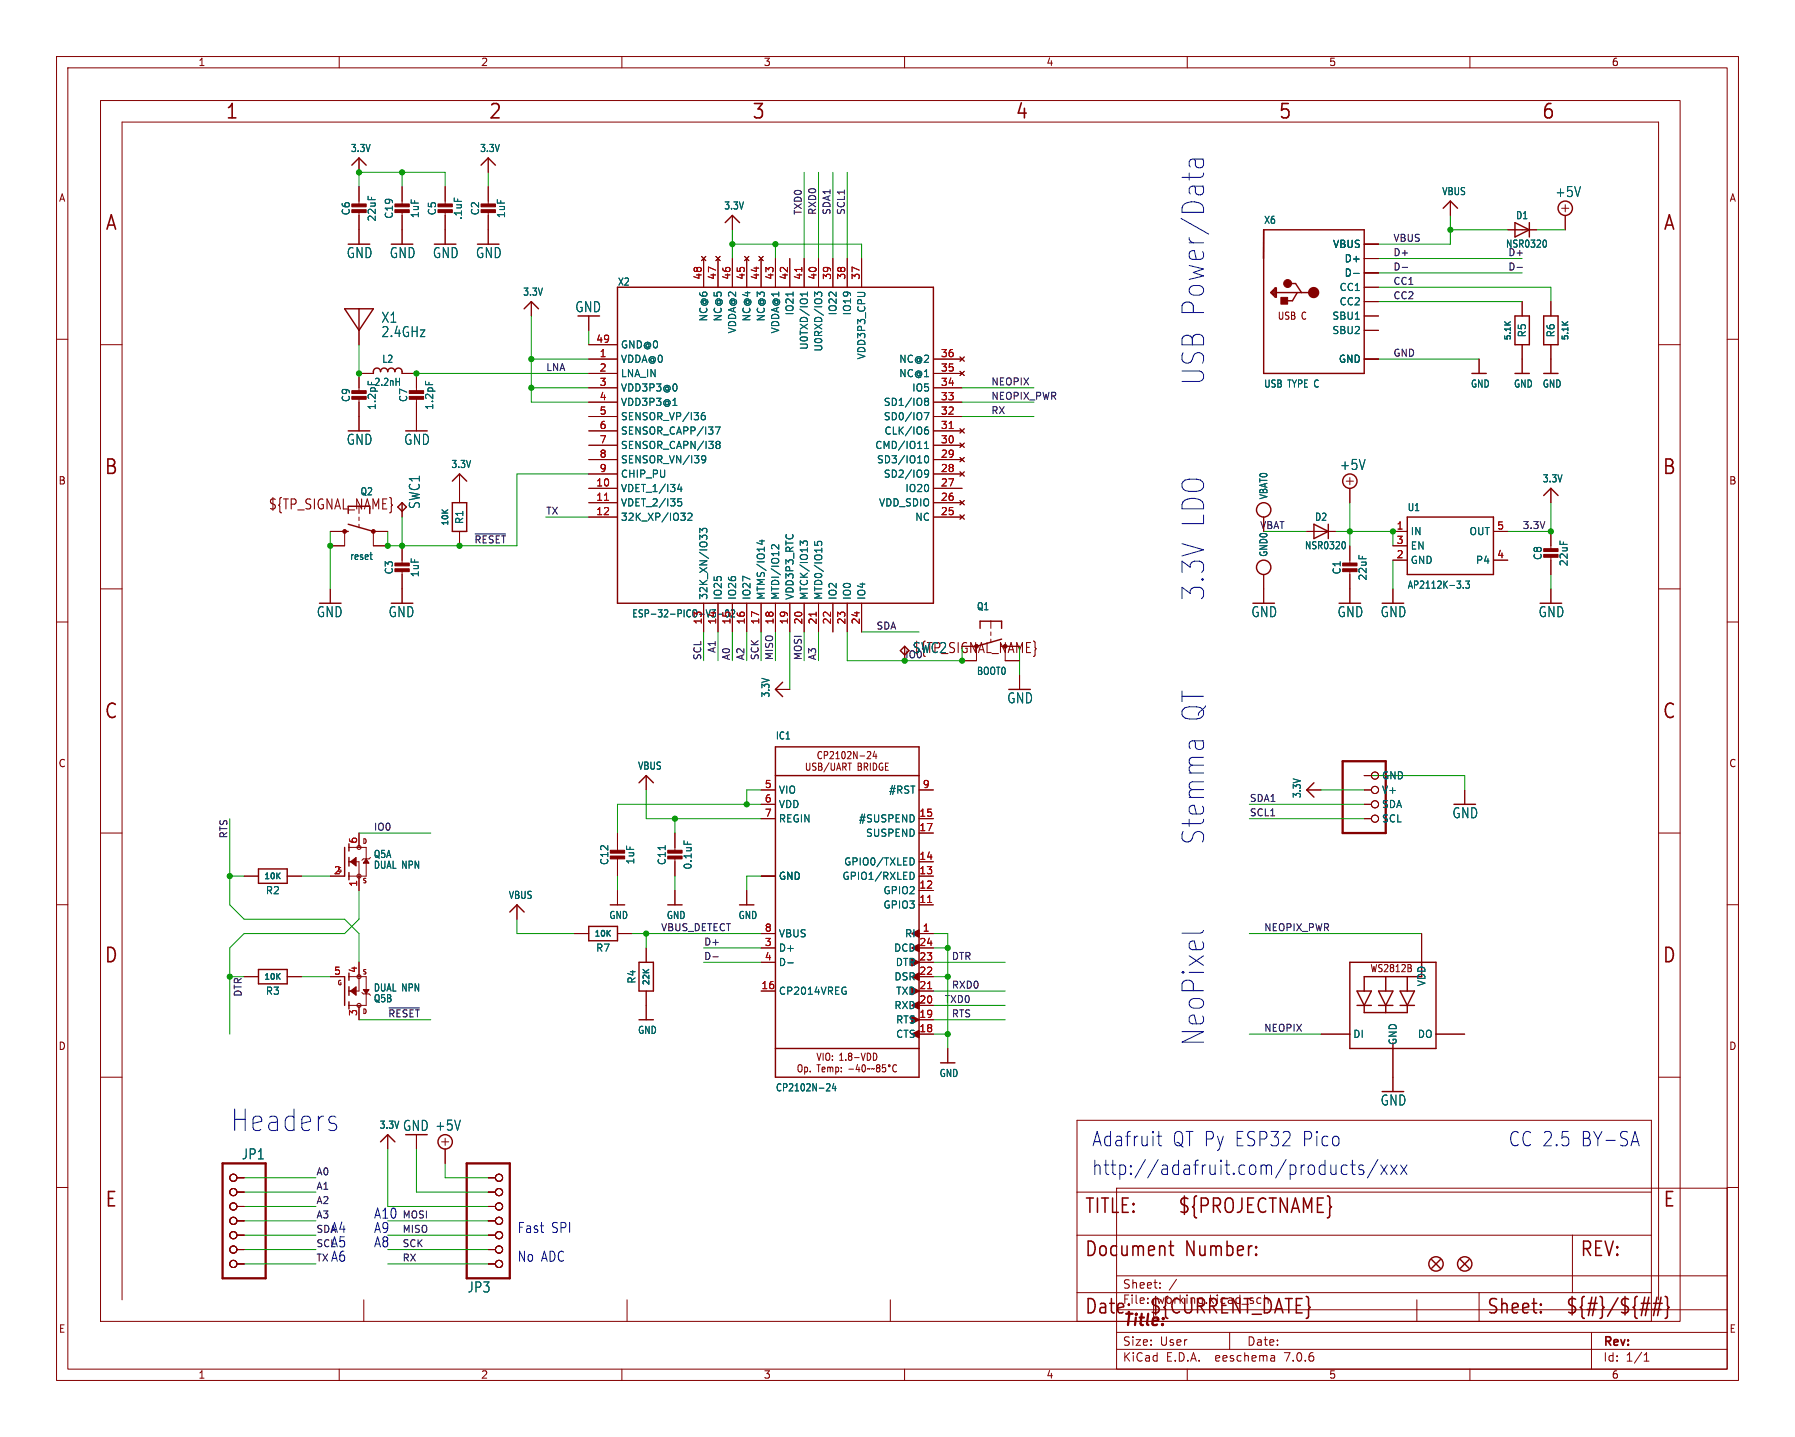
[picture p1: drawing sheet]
<svg xmlns="http://www.w3.org/2000/svg" width="317mm" height="254mm" viewBox="0 0 317 254" stroke-linecap="round" stroke-linejoin="round" font-family="sans-serif">
<defs><g id="words">
<g font-size="5.3" fill="#0000c2">
<text x="213.4" y="68.3" transform="rotate(-90 213.4 68.3)">USB Power/Data</text>
<text x="213.4" y="106.4" transform="rotate(-90 213.4 106.4)">3.3V LDO</text>
<text x="213.4" y="128.1" transform="rotate(-90 213.4 128.1)">QT</text>
<text x="213.4" y="149.6" transform="rotate(-90 213.4 149.6)">Stemma</text>
<text x="213.4" y="185.2" transform="rotate(-90 213.4 185.2)">NeoPixel</text>
<text x="40.6" y="200.4">Headers</text>
</g>
<g font-size="3.5" fill="#840000">
<text x="39.8" y="21.4">1</text>
<text x="86.3" y="21.4">2</text>
<text x="132.9" y="21.4">3</text>
<text x="179.5" y="21.4">4</text>
<text x="226" y="21.4">5</text>
<text x="272.6" y="21.4">6</text>
<text x="18.5" y="41.1">A</text>
<text x="294.1" y="41.1">A</text>
<text x="18.3" y="84.2">B</text>
<text x="293.9" y="84.2">B</text>
<text x="18.3" y="127.4">C</text>
<text x="293.9" y="127.4">C</text>
<text x="18.3" y="170.6">D</text>
<text x="293.9" y="170.6">D</text>
<text x="18.5" y="213.8">E</text>
<text x="191.8" y="214.9">TITLE:</text>
<text x="208.3" y="214.9">${PROJECTNAME}</text>
<text x="294" y="213.8">E</text>
<text x="191.8" y="222.5">Document</text>
<text x="209.6" y="222.5">Number:</text>
<text x="279.4" y="222.5">REV:</text>
<text x="191.8" y="232.7">Date:</text>
<text x="203.2" y="232.7">${CURRENT_DATE}</text>
<text x="262.9" y="232.7">Sheet:</text>
<text x="276.9" y="232.7">${#}/${##}</text>
</g>
<g font-size="3.5" fill="#0000c2">
<text x="193" y="203">Adafruit</text>
<text x="207.3" y="203">QT Py ESP32</text>
<text x="230.3" y="203">Pico</text>
<text x="266.7" y="203">CC 2.5</text>
<text x="279.5" y="203">BY-SA</text>
<text x="193" y="208">http://adafruit.com/products/xxx</text>
</g>
<text font-size="2.8" fill="#840000" x="198.5" y="235">Title:</text>
<g font-size="2.5" fill="#006464">
<text x="275" y="35.1">+5V</text>
<text x="61.2" y="45.9">GND</text>
<text x="68.8" y="45.9">GND</text>
<text x="76.5" y="45.9">GND</text>
<text x="84.1" y="45.9">GND</text>
<text x="67.4" y="57.3">X1</text>
<text x="67.4" y="59.8">2.4GHz</text>
<text x="101.7" y="55.4">GND</text>
<text x="61.2" y="78.9">GND</text>
<text x="71.4" y="78.9">GND</text>
<text x="236.9" y="83.3">+5V</text>
<text x="74.5" y="90.1" transform="rotate(-90 74.5 90.1)">SWC1</text>
<text x="55.9" y="109.4">GND</text>
<text x="68.6" y="109.4">GND</text>
<text x="221.2" y="109.4">GND</text>
<text x="236.5" y="109.4">GND</text>
<text x="244.1" y="109.4">GND</text>
<text x="272" y="109.4">GND</text>
<text x="161.3" y="115.7">SWC2</text>
<text x="178.1" y="124.6">GND</text>
<text x="256.8" y="144.9">GND</text>
<text x="244.1" y="195.7">GND</text>
<text x="71.2" y="200.2">GND +5V</text>
<text x="42.7" y="205.2">JP1</text>
<text x="82.6" y="228.8">JP3</text>
</g>
<g font-size="2.5" fill="#840000">
<text x="47.4" y="90.4">${TP_SIGNAL_NAME}</text>
<text x="161.3" y="115.8">${TP_SIGNAL_NAME}</text>
</g>
<g font-size="2.5" fill="#0000c2">
<text x="66" y="215.7">A10</text>
<text x="58.4" y="218.2">A4</text>
<text x="58.4" y="220.7">A5</text>
<text x="66" y="220.7">A8</text>
<text x="66" y="218.2">A9</text>
<text x="91.4" y="218.2">Fast</text>
<text x="97.5" y="218.2">SPI</text>
<text x="58.4" y="223.3">A6</text>
<text x="91.4" y="223.3">No ADC</text>
</g>
<g font-size="2.1" fill="#840000">
<text x="198.5" y="230.8">File:</text>
<text x="198.5" y="228.1">Sheet:</text>
<text x="204.6" y="230.8">working.kicad_sch</text>
<text x="198.5" y="238.2">Size:</text>
<text x="205.2" y="238.2">User</text>
<text x="220.5" y="238.2">Date:</text>
<text x="283.5" y="238.4">Rev:</text>
<text x="198.5" y="241">KiCad</text>
<text x="206.2" y="241">E.D.A.</text>
<text x="215.1" y="241">eeschema</text>
<text x="227.5" y="241">7.0.6</text>
<text x="283.5" y="241">Id:</text>
<text x="287.6" y="241">1/1</text>
</g>
<g font-size="1.8" fill="#840000">
<text x="35" y="11.9">1</text>
<text x="85" y="11.9">2</text>
<text x="135" y="11.9">3</text>
<text x="185" y="11.9">4</text>
<text x="235" y="11.9">5</text>
<text x="285" y="11.9">6</text>
<text x="10.3" y="35.9">A</text>
<text x="305.8" y="35.9">A</text>
<text x="225.9" y="56.7">USB C</text>
<text x="10.3" y="85.9">B</text>
<text x="305.8" y="85.9">B</text>
<text x="10.3" y="135.9">C</text>
<text x="305.8" y="135.9">C</text>
<text x="242.3" y="172.1">WS2812B</text>
<text x="10.3" y="185.9">D</text>
<text x="305.8" y="185.9">D</text>
<text x="150.7" y="188.8">Temp:</text>
<text x="10.3" y="235.9">E</text>
<text x="305.8" y="235.9">E</text>
<text x="35" y="244">1</text>
<text x="85" y="244">2</text>
<text x="135" y="244">3</text>
<text x="185" y="244">4</text>
<text x="235" y="244">5</text>
<text x="285" y="244">6</text>
</g>
<g font-size="1.8" fill="#006464">
<text x="61.9" y="27.1">3.3V</text>
<text x="84.8" y="27.1">3.3V</text>
<text x="255" y="34.7">VBUS</text>
<text x="62.1" y="38.2" transform="rotate(-90 62.1 38.2)">C6</text>
<text x="66.7" y="39.3" transform="rotate(-90 66.7 39.3)">22uF</text>
<text x="69.7" y="38.8" transform="rotate(-90 69.7 38.8)">C19</text>
<text x="74.3" y="38.7" transform="rotate(-90 74.3 38.7)">1uF</text>
<text x="77.3" y="38.2" transform="rotate(-90 77.3 38.2)">C5</text>
<text x="81.9" y="39" transform="rotate(-90 81.9 39)">.1uF</text>
<text x="84.9" y="38.2" transform="rotate(-90 84.9 38.2)">C2</text>
<text x="89.5" y="38.7" transform="rotate(-90 89.5 38.7)">1uF</text>
<text x="128" y="37.3">3.3V</text>
<text x="223.5" y="39.8">X6</text>
<text x="268.1" y="39">D1</text>
<text x="235.7" y="44">VBUS</text>
<text x="237.7" y="46.6">D+</text>
<text x="266.7" y="44">NSR0320</text>
<text x="92.4" y="52.5">3.3V</text>
<text x="109.2" y="50.7">X2</text>
<text x="236.8" y="51.7">CC1</text>
<text x="237.7" y="49.1">D-</text>
<text x="125.3" y="57" transform="rotate(-90 125.3 57)">NC@6</text>
<text x="127.9" y="57" transform="rotate(-90 127.9 57)">NC@5</text>
<text x="130.4" y="59.1" transform="rotate(-90 130.4 59.1)">VDDA@2</text>
<text x="132.9" y="57" transform="rotate(-90 132.9 57)">NC@4</text>
<text x="135.5" y="57" transform="rotate(-90 135.5 57)">NC@3</text>
<text x="138" y="59.1" transform="rotate(-90 138 59.1)">VDDA@1</text>
<text x="140.6" y="55.9" transform="rotate(-90 140.6 55.9)">IO21</text>
<text x="148.2" y="55.9" transform="rotate(-90 148.2 55.9)">IO22</text>
<text x="150.7" y="55.9" transform="rotate(-90 150.7 55.9)">IO19</text>
<text x="235.6" y="56.7">SBU1</text>
<text x="235.6" y="59.3">SBU2</text>
<text x="236.8" y="54.2">CC2</text>
<text x="270.1" y="59.8" transform="rotate(-90 270.1 59.8)">R5</text>
<text x="275.2" y="59.8" transform="rotate(-90 275.2 59.8)">R6</text>
<text x="67.5" y="64.4">L2</text>
<text x="109.7" y="64.4">VDDA@0</text>
<text x="109.7" y="61.8">GND@0</text>
<text x="143.1" y="62" transform="rotate(-90 143.1 62)">U0TXD/IO1</text>
<text x="145.6" y="62.3" transform="rotate(-90 145.6 62.3)">U0RXD/IO3</text>
<text x="153.3" y="63.7" transform="rotate(-90 153.3 63.7)">VDD3P3_CPU</text>
<text x="158.9" y="64.4">NC@2</text>
<text x="236.7" y="64.4">GND</text>
<text x="62.1" y="71.2" transform="rotate(-90 62.1 71.2)">C9</text>
<text x="66.1" y="68.4">2.2nH</text>
<text x="72.2" y="71.2" transform="rotate(-90 72.2 71.2)">C7</text>
<text x="109.7" y="66.9">LNA_IN</text>
<text x="109.7" y="69.4">VDD3P3@0</text>
<text x="109.7" y="72">VDD3P3@1</text>
<text x="156.2" y="72">SD1/IO8</text>
<text x="158.9" y="66.9">NC@1</text>
<text x="161.2" y="69.4">IO5</text>
<text x="223.5" y="68.7">USB TYPE C</text>
<text x="260.1" y="68.7">GND</text>
<text x="267.7" y="68.7">GND</text>
<text x="272.8" y="68.7">GND</text>
<text x="66.7" y="72.6" transform="rotate(-90 66.7 72.6)">1.2pF</text>
<text x="76.8" y="72.6" transform="rotate(-90 76.8 72.6)">1.2pF</text>
<text x="109.7" y="74.5">SENSOR_VP/I36</text>
<text x="109.7" y="77.1">SENSOR_CAPP/I37</text>
<text x="156.2" y="74.5">SD0/IO7</text>
<text x="156.3" y="77.1">CLK/IO6</text>
<text x="79.7" y="83">3.3V</text>
<text x="109.7" y="79.6">SENSOR_CAPN/I38</text>
<text x="109.7" y="82.1">SENSOR_VN/I39</text>
<text x="154.7" y="79.6">CMD/IO11</text>
<text x="155" y="82.1">SD3/IO10</text>
<text x="63.7" y="87.8">Q2</text>
<text x="109.7" y="87.2">VDET_1/I34</text>
<text x="109.7" y="89.8">VDET_2/I35</text>
<text x="109.7" y="84.7">CHIP_PU</text>
<text x="155.4" y="89.8">VDD_SDIO</text>
<text x="156.2" y="84.7">SD2/IO9</text>
<text x="160" y="87.2">IO20</text>
<text x="224.4" y="88.4" transform="rotate(-90 224.4 88.4)">VBAT0</text>
<text x="272.8" y="85.5">3.3V</text>
<text x="82.1" y="92.8" transform="rotate(-90 82.1 92.8)">R1</text>
<text x="109.7" y="92.3">32K_XP/IO32</text>
<text x="161.8" y="92.3">NC</text>
<text x="232.5" y="92.3">D2</text>
<text x="248.9" y="90.6">U1</text>
<text x="249.4" y="94.8">IN</text>
<text x="259.8" y="94.8">OUT</text>
<text x="61.8" y="99.2">reset</text>
<text x="69.7" y="101.7" transform="rotate(-90 69.7 101.7)">C3</text>
<text x="224.4" y="98.6" transform="rotate(-90 224.4 98.6)">GND0</text>
<text x="231.2" y="97.3">NSR0320</text>
<text x="237.3" y="101.7" transform="rotate(-90 237.3 101.7)">C1</text>
<text x="249.4" y="99.9">GND</text>
<text x="249.4" y="97.4">EN</text>
<text x="261" y="99.9">P4</text>
<text x="272.9" y="99.2" transform="rotate(-90 272.9 99.2)">C8</text>
<text x="277.5" y="100.2" transform="rotate(-90 277.5 100.2)">22uF</text>
<text x="74.3" y="102.2" transform="rotate(-90 74.3 102.2)">1uF</text>
<text x="125.3" y="106.2" transform="rotate(-90 125.3 106.2)">32K_XN/IO33</text>
<text x="127.9" y="106.2" transform="rotate(-90 127.9 106.2)">IO25</text>
<text x="130.4" y="106.2" transform="rotate(-90 130.4 106.2)">IO26</text>
<text x="132.9" y="106.2" transform="rotate(-90 132.9 106.2)">IO27</text>
<text x="135.5" y="106.2" transform="rotate(-90 135.5 106.2)">MTMS/IO14</text>
<text x="138" y="106.2" transform="rotate(-90 138 106.2)">MTDI/IO12</text>
<text x="140.6" y="106.2" transform="rotate(-90 140.6 106.2)">VDD3P3_RTC</text>
<text x="143.1" y="106.2" transform="rotate(-90 143.1 106.2)">MTCK/IO13</text>
<text x="145.6" y="106.2" transform="rotate(-90 145.6 106.2)">MTD0/IO15</text>
<text x="148.2" y="106.2" transform="rotate(-90 148.2 106.2)">IO2</text>
<text x="150.7" y="106.2" transform="rotate(-90 150.7 106.2)">IO0</text>
<text x="153.3" y="106.2" transform="rotate(-90 153.3 106.2)">IO4</text>
<text x="241.9" y="102.8" transform="rotate(-90 241.9 102.8)">22uF</text>
<text x="248.9" y="104.3">AP2112K-3.3</text>
<text x="111.7" y="109.4">ESP-32-PICO-V3-02</text>
<text x="172.7" y="108.1">Q1</text>
<text x="172.7" y="119.5">BOOT0</text>
<text x="136.3" y="123.5" transform="rotate(-90 136.3 123.5)">3.3V</text>
<text x="137.1" y="131">IC1</text>
<text x="112.7" y="136.3">VBUS</text>
<text x="137.7" y="140.6">VIO</text>
<text x="137.7" y="143.1">VDD</text>
<text x="157.1" y="140.6">#RST</text>
<text x="230.3" y="141.3" transform="rotate(-90 230.3 141.3)">3.3V</text>
<text x="244.3" y="138">GND</text>
<text x="244.3" y="140.6">V+</text>
<text x="244.3" y="143.1">SDA</text>
<text x="137.7" y="145.6">REGIN</text>
<text x="151.8" y="145.6">#SUSPEND</text>
<text x="153.1" y="148.2">SUSPEND</text>
<text x="244.3" y="145.6">SCL</text>
<text x="66" y="153.8">DUAL NPN</text>
<text x="66" y="151.9">Q5A</text>
<text x="107.8" y="153.1" transform="rotate(-90 107.8 153.1)">C12</text>
<text x="112.4" y="153" transform="rotate(-90 112.4 153)">1uF</text>
<text x="118" y="153.1" transform="rotate(-90 118 153.1)">C11</text>
<text x="122.5" y="153.9" transform="rotate(-90 122.5 153.9)">0.1uF</text>
<text x="137.7" y="155.8">GND</text>
<text x="148.9" y="155.8">GPIO1/RXLED</text>
<text x="149.2" y="153.3">GPIO0/TXLED</text>
<text x="46.9" y="158.3">R2</text>
<text x="89.9" y="159.2">VBUS</text>
<text x="156.2" y="160.9">GPIO3</text>
<text x="156.2" y="158.3">GPIO2</text>
<text x="107.7" y="162.7">GND</text>
<text x="117.8" y="162.7">GND</text>
<text x="130.5" y="162.7">GND</text>
<text x="137.7" y="166">VBUS</text>
<text x="160" y="166">RI</text>
<text x="105.3" y="168.5">R7</text>
<text x="137.7" y="168.5">D+</text>
<text x="137.7" y="171">D-</text>
<text x="158" y="168.5">DCD</text>
<text x="158.1" y="173.6">DSR</text>
<text x="158.3" y="171">DTR</text>
<text x="46.9" y="176.1">R3</text>
<text x="66" y="175.5">DUAL NPN</text>
<text x="66" y="177.5">Q5B</text>
<text x="112.6" y="174.1" transform="rotate(-90 112.6 174.1)">R4</text>
<text x="137.7" y="176.1">CP2014VREG</text>
<text x="158.1" y="178.7">RXD</text>
<text x="158.4" y="176.1">TXD</text>
<text x="252.3" y="174.5" transform="rotate(-90 252.3 174.5)">VDD</text>
<text x="112.7" y="183">GND</text>
<text x="158.4" y="183.7">CTS</text>
<text x="158.4" y="181.2">RTS</text>
<text x="239.3" y="183.7">DI</text>
<text x="247.2" y="184.9" transform="rotate(-90 247.2 184.9)">GND</text>
<text x="250.7" y="183.7">DO</text>
<text x="166.1" y="190.7">GND</text>
<text x="137.1" y="193.2">CP2102N-24</text>
<text x="67" y="199.8">3.3V</text>
</g>
<g font-size="1.8" fill="#a90000">
<text x="124.2" y="49.6" transform="rotate(-90 124.2 49.6)">48</text>
<text x="126.7" y="49.6" transform="rotate(-90 126.7 49.6)">47</text>
<text x="129.3" y="49.6" transform="rotate(-90 129.3 49.6)">46</text>
<text x="131.8" y="49.6" transform="rotate(-90 131.8 49.6)">45</text>
<text x="134.4" y="49.6" transform="rotate(-90 134.4 49.6)">44</text>
<text x="136.9" y="49.6" transform="rotate(-90 136.9 49.6)">43</text>
<text x="139.4" y="49.6" transform="rotate(-90 139.4 49.6)">42</text>
<text x="142" y="49.6" transform="rotate(-90 142 49.6)">41</text>
<text x="144.5" y="49.6" transform="rotate(-90 144.5 49.6)">40</text>
<text x="147.1" y="49.6" transform="rotate(-90 147.1 49.6)">39</text>
<text x="149.6" y="49.6" transform="rotate(-90 149.6 49.6)">38</text>
<text x="152.1" y="49.6" transform="rotate(-90 152.1 49.6)">37</text>
<text x="105.4" y="60.7">49</text>
<text x="106" y="63.2">1</text>
<text x="106" y="65.8">2</text>
<text x="166.3" y="65.8">35</text>
<text x="166.3" y="63.2">36</text>
<text x="106" y="68.3">3</text>
<text x="106" y="70.9">4</text>
<text x="166.3" y="70.9">33</text>
<text x="166.3" y="68.3">34</text>
<text x="106" y="73.4">5</text>
<text x="106" y="75.9">6</text>
<text x="166.3" y="75.9">31</text>
<text x="166.3" y="73.4">32</text>
<text x="106" y="78.5">7</text>
<text x="106" y="81">8</text>
<text x="106" y="83.6">9</text>
<text x="166.3" y="83.6">28</text>
<text x="166.3" y="81">29</text>
<text x="166.3" y="78.5">30</text>
<text x="105.4" y="86.1">10</text>
<text x="105.4" y="88.6">11</text>
<text x="166.3" y="88.6">26</text>
<text x="166.3" y="86.1">27</text>
<text x="105.4" y="91.2">12</text>
<text x="166.3" y="91.2">25</text>
<text x="246.9" y="93.7">1</text>
<text x="264.7" y="93.7">5</text>
<text x="246.9" y="98.8">2</text>
<text x="246.9" y="96.3">3</text>
<text x="264.7" y="98.8">4</text>
<text x="124.2" y="110.5" transform="rotate(-90 124.2 110.5)">13</text>
<text x="126.7" y="110.5" transform="rotate(-90 126.7 110.5)">14</text>
<text x="129.3" y="110.5" transform="rotate(-90 129.3 110.5)">15</text>
<text x="131.8" y="110.5" transform="rotate(-90 131.8 110.5)">16</text>
<text x="134.4" y="110.5" transform="rotate(-90 134.4 110.5)">17</text>
<text x="136.9" y="110.5" transform="rotate(-90 136.9 110.5)">18</text>
<text x="139.4" y="110.5" transform="rotate(-90 139.4 110.5)">19</text>
<text x="142" y="110.5" transform="rotate(-90 142 110.5)">20</text>
<text x="144.5" y="110.5" transform="rotate(-90 144.5 110.5)">21</text>
<text x="147.1" y="110.5" transform="rotate(-90 147.1 110.5)">22</text>
<text x="149.6" y="110.5" transform="rotate(-90 149.6 110.5)">23</text>
<text x="152.1" y="110.5" transform="rotate(-90 152.1 110.5)">24</text>
<text x="135.2" y="139.4">5</text>
<text x="135.2" y="142">6</text>
<text x="163.1" y="139.4">9</text>
<text x="63.2" y="149.3" transform="rotate(-90 63.2 149.3)">6</text>
<text x="135.2" y="144.5">7</text>
<text x="162.5" y="144.5">15</text>
<text x="162.5" y="147.1">17</text>
<text x="59" y="154.7">2</text>
<text x="162.5" y="154.7">13</text>
<text x="162.5" y="152.1">14</text>
<text x="63.2" y="156.9" transform="rotate(-90 63.2 156.9)">1</text>
<text x="162.5" y="159.8">11</text>
<text x="162.5" y="157.2">12</text>
<text x="135.2" y="167.4">3</text>
<text x="135.2" y="164.8">8</text>
<text x="162.5" y="167.4">24</text>
<text x="163.1" y="164.8">1</text>
<text x="59" y="172.5">5</text>
<text x="63.2" y="172.2" transform="rotate(-90 63.2 172.2)">4</text>
<text x="135.2" y="169.9">4</text>
<text x="162.5" y="172.5">22</text>
<text x="162.5" y="169.9">23</text>
<text x="63.2" y="179.8" transform="rotate(-90 63.2 179.8)">3</text>
<text x="134.6" y="175">16</text>
<text x="162.5" y="177.5">20</text>
<text x="162.5" y="175">21</text>
<text x="162.5" y="182.6">18</text>
<text x="162.5" y="180.1">19</text>
</g>
<g font-size="1.7" fill="#0f0f0f">
<text x="141.9" y="38.1" transform="rotate(-90 141.9 38.1)">TXD0</text>
<text x="144.4" y="38.1" transform="rotate(-90 144.4 38.1)">RXD0</text>
<text x="147" y="38.1" transform="rotate(-90 147 38.1)">SDA1</text>
<text x="149.5" y="38.1" transform="rotate(-90 149.5 38.1)">SCL1</text>
<text x="246.4" y="47.9">D-</text>
<text x="246.4" y="42.8">VBUS</text>
<text x="246.4" y="45.4">D+</text>
<text x="266.7" y="47.9">D-</text>
<text x="246.4" y="53">CC2</text>
<text x="246.4" y="50.5">CC1</text>
<text x="96.5" y="65.7">LNA</text>
<text x="246.4" y="63.2">GND</text>
<text x="175.3" y="68.2">NEOPIX</text>
<text x="175.3" y="70.8">NEOPIX_PWR</text>
<text x="175.3" y="73.3">RX</text>
<text x="96.5" y="91.1">TX</text>
<text x="222.8" y="93.6">VBAT</text>
<text x="269.2" y="93.6">3.3V</text>
<text x="83.8" y="96.2">~{RESET}</text>
<text x="154.9" y="111.4">SDA</text>
<text x="124.1" y="116.8" transform="rotate(-90 124.1 116.8)">SCL</text>
<text x="126.7" y="115.6" transform="rotate(-90 126.7 115.6)">A1</text>
<text x="129.2" y="116.8" transform="rotate(-90 129.2 116.8)">A0</text>
<text x="131.7" y="116.8" transform="rotate(-90 131.7 116.8)">A2</text>
<text x="134.3" y="116.8" transform="rotate(-90 134.3 116.8)">SCK</text>
<text x="136.8" y="116.8" transform="rotate(-90 136.8 116.8)">MISO</text>
<text x="141.9" y="116.8" transform="rotate(-90 141.9 116.8)">MOSI</text>
<text x="144.4" y="116.8" transform="rotate(-90 144.4 116.8)">A3</text>
<text x="221" y="141.9">SDA1</text>
<text x="40.3" y="148.4" transform="rotate(-90 40.3 148.4)">RTS</text>
<text x="66" y="147">IO0</text>
<text x="221" y="144.4">SCL1</text>
<text x="116.8" y="164.8">VBUS_DETECT</text>
<text x="124.5" y="167.3">D+</text>
<text x="223.5" y="164.8">NEOPIX_PWR</text>
<text x="124.5" y="169.8">D-</text>
<text x="168.3" y="169.8">DTR</text>
<text x="42.8" y="176.4" transform="rotate(-90 42.8 176.4)">DTR</text>
<text x="68.6" y="180">~{RESET}</text>
<text x="167" y="177.5">TXD0</text>
<text x="168.3" y="180">RTS</text>
<text x="168.3" y="174.9">RXD0</text>
<text x="223.5" y="182.5">NEOPIX</text>
<text x="55.9" y="207.9">A0</text>
<text x="55.9" y="215.6">A3</text>
<text x="55.9" y="213">A2</text>
<text x="55.9" y="210.5">A1</text>
<text x="71.1" y="215.6">MOSI</text>
<text x="55.9" y="218.1">SDA</text>
<text x="71.1" y="220.6">SCK</text>
<text x="71.1" y="218.1">MISO</text>
<text x="55.9" y="223.2">TX</text>
<text x="71.1" y="223.2">RX</text>
</g>
<g font-size="1.7" fill="#006464">
<text x="266.7" y="45.4">D+</text>
<text x="160" y="116.5">IO0</text>
</g>
<text font-size="1.7" fill="#0000c2" x="55.9" y="220.6">SCL</text>
<g font-size="1.4" fill="#006464">
<text x="267.5" y="60.3" transform="rotate(-90 267.5 60.3)">5.1K</text>
<text x="277.7" y="60.3" transform="rotate(-90 277.7 60.3)">5.1K</text>
<text x="79.6" y="93.1" transform="rotate(-90 79.6 93.1)">10K</text>
<text x="46.6" y="155.8">10K</text>
<text x="105" y="165.9">10K</text>
<text x="46.6" y="173.5">10K</text>
<text x="115.1" y="174.4" transform="rotate(-90 115.1 174.4)">22K</text>
</g>
<g font-size="1.1" fill="#840000">
<text x="64" y="149.4">D</text>
<text x="64" y="156.4">S</text>
<text x="64" y="172.5">S</text>
<text x="59.6" y="174.4">G</text>
<text x="64" y="179.5">D</text>
</g>
<text font-size="1.1" fill="#a90000" x="59.6" y="154.5">G</text>
</g></defs>
<g fill="none" stroke="#840000" stroke-width=".18">
<path d="M10 10h297.5v234.1h-297.5zM12 12h293.5v230.1h-293.5zM17.8 17.8h279.4v215.9h-279.4zM60 10v2M110 10v2M160 10v2M210 10v2M260 10v2M63.5 27.9v2.6M63.5 33v3.3M63.5 37.3v5.9M71.1 33v3.3"/>
<path d="M71.1 37.3v5.9M78.7 33v3.3M78.7 37.3v5.9M86.4 27.9v2.6M86.4 33v3.3M86.4 37.3v5.9M129.5 38.1v2.5M256.5 35.6v2.5M276.2 36.8h1.3M276.9 36.2v1.3M276.9 38.1v2.5M10 60h2"/>
<path d="M63.5 58.4v2.6M94 53.3v2.6M104.1 55.9v2.5M124.1 45.3l.7 .8M124.5 45.7v5.1M124.8 45.3l-.7 .8M126.6 45.3l.8 .8M127 45.7v5.1M127.4 45.3l-.8 .8M129.5 45.7v5.1M131.7 45.3l.8 .8M132.1 45.7v5.1"/>
<path d="M132.5 45.3l-.8 .8M134.2 45.3l.8 .8M134.6 45.7v5.1M135 45.3l-.8 .8M137.2 45.7v5.1M139.7 45.7v5.1M142.2 45.7v5.1M144.8 45.7v5.1M147.3 45.7v5.1M149.9 45.7v5.1M152.4 45.7v5.1M241.3 43.2h2.5"/>
<path d="M241.3 50.8h2.5M241.3 45.7h2.5M241.3 48.3h2.5M241.3 55.9h2.5M241.3 53.3h2.5M241.3 58.4h2.5M266.7 40.6h5.1M269.2 53.3v2.6M274.3 53.3v2.6M305.5 60h2M17.8 61h3.8M63.5 70.4v5.8"/>
<path d="M66 66h-2.5v3.3M71.1 66h2.6v3.3M73.7 70.4v5.8M104.1 63.5h5.1M104.1 66h5.1M104.1 61h5.1M104.1 68.6h5.1M104.1 78.7h5.1M104.1 76.2h5.1M104.1 73.7h5.1M104.1 71.1h5.1M165.1 63.5h5.1"/>
<path d="M165.1 66h5.1M165.1 68.6h5.1M165.1 78.7h5.1M165.1 76.2h5.1M165.1 73.7h5.1M165.1 71.1h5.1M169.8 78.4l.8 .7M169.8 75.8l.8 .8M169.8 65.7l.8 .7M169.8 63.1l.8 .8M170.6 78.4l-.8 .7M170.6 75.8l-.8 .8"/>
<path d="M170.6 65.7l-.8 .7M170.6 63.1l-.8 .8M241.3 63.5h2.5M261.6 63.5v2.5M269.2 61v5M274.3 61v5M293.4 61h3.8M58.4 94h2.6v2.5h-2.6M63.5 91.4v.7M63.5 92.7v.6M68.6 94h-2.6v2.5h2.6M71.1 88.9v2.5"/>
<path d="M71.1 96.5v3.3M81.3 83.8v5.1M81.3 94v2.5M104.1 86.4h5.1M104.1 88.9h5.1M104.1 91.4h5.1M104.1 83.8h5.1M104.1 81.3h5.1M165.1 86.4h5.1M165.1 88.9h5.1M165.1 91.4h5.1M165.1 83.8h5.1"/>
<path d="M165.1 81.3h5.1M169.8 91.1l.8 .7M169.8 88.5l.8 .8M169.8 83.4l.8 .8M169.8 80.9l.8 .8M170.6 91.1l-.8 .7M170.6 88.5l-.8 .8M170.6 83.4l-.8 .8M170.6 80.9l-.8 .8M223.5 91.4v2.6M231.1 94h5.1M238.1 85.1h1.3"/>
<path d="M238.8 84.5v1.2M238.8 86.4v2.5M238.8 96.5v3.3M246.4 94h2.5M246.4 99.1h2.5M246.4 96.5h2.5M264.2 94h2.5M264.2 99.1h2.5M274.3 86.4v2.5M274.3 94v3.3M274.3 98.3v3.3M10 110h2"/>
<path d="M17.8 104.1h3.8M58.4 104.1v2.6M71.1 100.8v5.9M124.5 106.7v5.1M127 106.7v5.1M129.5 106.7v5.1M132.1 106.7v5.1M134.6 106.7v5.1M137.2 106.7v5.1M139.7 106.7v5.1M142.2 106.7v5.1M144.8 106.7v5.1"/>
<path d="M147.3 106.7v5.1M149.9 106.7v5.1M152.4 106.7v5.1M160 114.3v2.5M175.3 109.9v1.2M175.3 111.8v.6M180.3 119.4v2.5M223.5 101.6v5.1M238.8 100.8v5.9M246.4 104.1v2.6M274.3 104.1v2.6M293.4 104.1h3.8"/>
<path d="M305.5 110h2M114.3 137.2v2.5M134.6 139.7h2.6M137.2 121.9h2.5M142.6 135v1l.2 .2h.4l.1-.2v-1M144.3 135h-.4l-.2 .2 .1 .3 .5 .2v.4l-.2 .1h-.4M144.8 135h.4l.2 .2-.2 .4 .2 .1v.3l-.2 .2h-.4zM144.8 135.6h.4M145.3 133a.62 .62 0 0 0-.7 .5 .62 .62 0 0 0 .4 .7l.3-.1M145.8 133.6l.6-.1-.1-.5-.5-.1v1.3M146.6 134.9l-.9 1.6M146.8 133l.4-.1 .2 .4-.6 .9h.6"/>
<path d="M147 135v1l.2 .2h.3l.1-.2v-1M147.9 134.2h.6M147.9 133.3l.3-.4v1.3M148 136.2l.3-1.2 .4 1.2M148.1 135.9h.5M149 133l.1-.1a.72 .72 0 0 1 0 1.3 .94 .94 0 0 1-.1-1.2zM149.1 135.6h.5l.1-.2-.1-.4h-.5v1.2M149.3 135.6l.4 .6M149.9 133l.4-.1 .2 .4-.6 .9h.6M150 135h.6M150.3 135v1.2M151.6 132.9v1.3l-.6-1.3v1.3"/>
<path d="M151.8 135h.3l.3 .2-.3 .4 .3 .1v.3l-.2 .2h-.4zM151.8 135.6h.3M152.1 133.7h.8M152.9 135.6h.5l.1-.2-.1-.4h-.5v1.2M153.1 135.6l.4 .6M153.4 133l.4-.1 .2 .4-.6 .9h.6M153.9 135v1.2M154.5 135a.67 .67 0 0 1 .6 .4 .67 .67 0 0 1-.2 .8h-.4zM154.7 132.8l-.3 1h.7M154.9 133.3v.9M156.1 135a.62 .62 0 0 0-.7 .5 .62 .62 0 0 0 .4 .7l.4-.1v-.4h-.2M156.6 135.6h.4"/>
<path d="M157.1 135h-.5v1.2h.5M162.6 139.7h2.5M231.1 139.7h2.6M241.3 139.7h1.3M241.3 137.2h1.3M259.1 139.7v2.5M10 160h2M17.8 147.3h3.8M43.2 154.9h2.5M50.8 154.9h2.5M58.4 154.9h2.6M61.7 152.4h1.8v5.1"/>
<path d="M61.7 149.9h3.1v5h-3.1M63.5 147.3v2.6M65.5 151.6l-.2 .3h-1l-.3 .2M109.2 147.3v3.3M109.2 151.6v3.3M109.2 157.5v2.5M119.4 147.3v3.3M119.4 151.6v3.3M119.4 157.5v2.5M132.1 157.5v2.5M134.6 154.9h2.6M134.6 144.8h2.6"/>
<path d="M134.6 142.2h2.6M162.6 157.5h2.5M162.6 154.9h2.5M162.6 152.4h2.5M162.6 144.8h2.5M162.6 147.3h2.5M241.3 144.8h1.3M241.3 142.2h1.3M293.4 147.3h3.8M305.5 160h2M43.2 172.7h2.5M50.8 172.7h2.5"/>
<path d="M58.4 172.7h2.6M63.5 170.2v5.1h-1.8M63.5 177.8v2.5M63.5 172.7h1.3v5.1h-3.1M64 175.5l.3 .3h1l.2 .2M91.4 160v2.6M101.6 165.1h2.5M109.2 165.1h2.6M114.3 167.6v2.6M114.3 175.3v5M134.6 165.1h2.6M134.6 175.3h2.6"/>
<path d="M134.6 170.2h2.6M134.6 167.6h2.6M162.6 165.1h2.5M162.6 160h2.5M162.6 175.3h2.5M162.6 177.8h2.5M162.6 172.7h2.5M162.6 170.2h2.5M162.6 167.6h2.5M249.6 171.3v.4M251.5 165.1v5.1M17.8 190.5h3.8"/>
<path d="M141.3 188.4l.3-.1 .2 .2 .1 .6-.3 .5-.4-.2-.1-.7zM142.3 188.8l.3-.1 .2 .3-.1 .5h-.4M142.3 188.7v1.3M143.3 189.4v.2M144.5 188.3h.6M144.5 186.2l.4 1.3 .3-1.3M144.8 188.3v1.3M145.4 189.1l.5-.1v-.2l-.3-.1-.2 .2 .1 .6h.4M145.6 186.2v1.3M146.2 186.3l.3-.1 .2 .2 .1 .7-.3 .4-.4-.2v-.6zM146.4 188.8l.3-.1 .2 .2M146.4 188.7v.9"/>
<path d="M146.9 188.9l.1-.2 .3 .1v.8M146.9 188.9v.7M147.2 186.7v.2M147.2 187.4v.1M147.8 188.8l.3-.1 .2 .3-.1 .5h-.4M147.8 188.7v1.3M148.5 187.5h.6M148.5 186.6l.3-.4v1.3M148.8 188.8v.1M148.8 189.4v.2M149.6 187.4v.1M150.3 186.8l-.2-.3 .2-.3 .3 .1 .1 .2-.2 .3"/>
<path d="M150.3 186.8h.2M150.3 186.8l-.2 .2M150.5 186.8l.2 .2M152.3 186.2l.4 1.3 .3-1.3M154 187l-.2-.7-.4-.1v1.3M155.1 187l-.2-.7-.4-.1v1.3M155.2 188.3l.3 .1 .1 .1-.2 .3M155.2 188.8h.2M155.4 188.8l.2 .3v.2l-.1 .2-.3 .1M156.6 188.3h-.5v.6l.1-.1h.4v.6l-.1 .2-.4-.2M158.6 188.4h-.1a.62 .62 0 0 0-.7 .4 .62 .62 0 0 0 .5 .8l.3-.2M162.6 182.9h2.5"/>
<path d="M162.6 180.3h2.5M167.6 185.4v2.6M190.5 198.1h101.6v35.6h-101.6zM233.7 182.9h5.1M246.4 185.4v7.6M254 182.9h5.1M293.4 190.5h3.8M10 210h2M41.9 218.4h1.3M41.9 215.9h1.3M41.9 213.4h1.3M41.9 210.8h1.3"/>
<path d="M41.9 208.3h1.3M68.6 200.7v2.5M73.7 200.7v2.5M78.1 201.9h1.3M78.7 201.3v1.3M78.7 203.2v2.5M86.4 218.4h1.2M86.4 215.9h1.2M86.4 213.4h1.2M86.4 210.8h1.2M86.4 208.3h1.2M190.5 218.4h101.6"/>
<path d="M190.5 210.8h101.6M197.5 210.1h108v32h-108zM278.1 218.4v10.2M305.5 210h2M21.6 229.9v-208.3h271.8v208.3M41.9 223.5h1.3M41.9 221h1.3M64.3 229.9v3.8M86.4 223.5h1.2M86.4 221h1.2M110.9 229.9v3.8M157.5 229.9v3.8"/>
<path d="M190.5 228.6h101.6M197.5 238.6h108M197.5 235.6h108M197.5 231.6h108M197.5 225.6h108M205.2 227.7v.1M205.2 226.9v.1M208.1 226.2l-1.3 2M217.5 235.6v3M225.4 239.8l.1 .9M250.6 229.9v3.8M261.6 228.6v5.1"/>
<path d="M281.5 235.6v6.5M290.8 239.6l.4-.4v1.5M60 242.1v2M110 242.1v2M160 242.1v2M210 242.1v2M225.5 240.6l-.2 .1M225.5 240.1h-.2M260 242.1v2M290.8 240.7h.9"/>
<circle cx="243.2" cy="137.2" r=".63"/>
<circle cx="243.2" cy="139.7" r=".63"/>
<circle cx="63.5" cy="149.9" r=".36"/>
<circle cx="63.5" cy="154.9" r=".36"/>
<circle cx="243.2" cy="144.8" r=".63"/>
<circle cx="243.2" cy="142.2" r=".63"/>
<circle cx="63.5" cy="172.7" r=".36"/>
<circle cx="63.5" cy="177.8" r=".36"/>
<circle cx="157.3" cy="188.5" r=".17"/>
<circle cx="41.3" cy="213.4" r=".63"/>
<circle cx="41.3" cy="215.9" r=".63"/>
<circle cx="41.3" cy="210.8" r=".63"/>
<circle cx="41.3" cy="218.4" r=".63"/>
<circle cx="41.3" cy="208.3" r=".63"/>
<circle cx="88.3" cy="213.4" r=".63"/>
<circle cx="88.3" cy="218.4" r=".63"/>
<circle cx="88.3" cy="215.9" r=".63"/>
<circle cx="88.3" cy="210.8" r=".63"/>
<circle cx="88.3" cy="208.3" r=".63"/>
<circle cx="41.3" cy="221" r=".63"/>
<circle cx="41.3" cy="223.5" r=".63"/>
<circle cx="88.3" cy="223.5" r=".63"/>
<circle cx="88.3" cy="221" r=".63"/>
</g>
<g fill="#840000" stroke="#840000" stroke-width=".18">
<path d="M69.8 37.1h2.6v.5h-2.6z"/>
<path d="M69.8 36.1h2.6v.5h-2.6z"/>
<path d="M237.5 100.6h2.5v.5h-2.5z"/>
<path d="M237.5 99.6h2.5v.5h-2.5z"/>
<path d="M85.1 37.1h2.5v.5h-2.5z"/>
<path d="M85.1 36.1h2.5v.5h-2.5z"/>
<path d="M226.6 52.6h1.2v1.2h-1.2z"/>
<path d="M62.2 70.1h2.6v.5h-2.6z"/>
<path d="M62.2 69.1h2.6v.5h-2.6z"/>
<path d="M107.9 151.4h2.6v.5h-2.6z"/>
<path d="M107.9 150.4h2.6v.5h-2.6z"/>
<path d="M72.4 70.1h2.5v.5h-2.5z"/>
<path d="M72.4 69.1h2.5v.5h-2.5z"/>
<path d="M118.1 151.4h2.5v.5h-2.5z"/>
<path d="M118.1 150.4h2.5v.5h-2.5z"/>
<path d="M273 98h2.6v.6h-2.6z"/>
<path d="M273 97h2.6v.5h-2.6z"/>
<path d="M69.8 100.6h2.6v.5h-2.6z"/>
<path d="M69.8 99.6h2.6v.5h-2.6z"/>
<path d="M62 152.4l1-.8v1.6z"/>
<path d="M64.8 151.9l.5 .8h-1z"/>
<path d="M62 175.3l1-.8v1.5z"/>
<path d="M64.3 175h1l-.5 .8z"/>
<path d="M62.2 37.1h2.6v.5h-2.6z"/>
<path d="M62.2 36.1h2.6v.5h-2.6z"/>
<path d="M77.5 37.1h2.5v.5h-2.5z"/>
<path d="M77.5 36.1h2.5v.5h-2.5z"/>
<circle cx="227.8" cy="50.1" r=".7"/>
<circle cx="66" cy="94" r=".33"/>
<circle cx="61" cy="94" r=".33"/>
</g>
<g fill="none" stroke="#840000" stroke-width=".25">
<path d="M62.2 29.2l1.3-1.3 1.3 1.3M85.1 29.2l1.3-1.3 1.2 1.3M128.3 39.4l1.2-1.3 1.3 1.3M255.3 36.8l1.2-1.2 1.3 1.2M268 39.4l2.5 1.2-2.5 1.3zM270.5 39.4v2.5M61 54.6h5l-2.5 3.8zM63.5 54.6v3.8M92.7 54.6l1.3-1.3 1.2 1.3M109.2 50.8h55.9v55.9h-55.9zM223.5 40.6v5.1M223.5 40.6h17.8v25.4h-17.8z"/>
<path d="M225 51.7l.4-.4v.8l-.2-.2v-.2M225.6 50.9h.2v1.6h-.2l-.8-.8zM225.6 50.9v1.4M225.8 51.7h6.6M228.2 50.1h1l1 1.6M229.5 51.7l-.9 1.5h-1.2M268 55.9h2.5v5.1h-2.5zM273 55.9h2.6v5.1h-2.6zM66 66v-.3a.64 .64 0 0 1 .7-.6 .64 .64 0 0 1 .6 .6 .64 .64 0 0 1 .6-.6 .64 .64 0 0 1 .7 .6 .64 .64 0 0 1 .6-.6 .64 .64 0 0 1 .6 .6 .64 .64 0 0 1 .7-.6 .64 .64 0 0 1 .6 .6v.3M260.3 66h2.6M268 66h2.5M273 66h2.6"/>
<path d="M61 94h.6M61.6 92.7l4.4 1.3M71.1 88.9l.8 .8-.8 .7-.7-.7zM80 88.9h2.5v5.1h-2.5zM80 85.1l1.3-1.3 1.2 1.3M232.4 92.7l2.5 1.3-2.5 1.2zM234.9 92.7v2.5M248.9 91.4h15.3v10.2h-15.3zM273 87.6l1.3-1.2 1.3 1.2M160.8 115.1l-.8-.8-.7 .8 .7 .7M173.4 111.1v-1.2h3.8v1.2M177.2 113l-4.5 1.3"/>
<path d="M113 138.4l1.3-1.2 1.3 1.2M137.2 132.1h25.4v58.4h-25.4zM137.2 137.2h25.4M138.4 120.6l-1.2 1.3 1.2 1.3M232.4 138.4l-1.3 1.3 1.3 1.3M45.7 153.7h5.1v2.5h-5.1zM61 149.9v5M61.7 149.2v1.3M61.7 151.6v1.6M61.7 154.3v1.3M45.7 171.4h5.1v2.6h-5.1zM61 172.7v5.1"/>
<path d="M61.7 172.7v.7M61.7 174.5v1.5M61.7 177.2v1.2M90.2 161.3l1.2-1.3 1.3 1.3M104.1 163.8h5.1v2.6h-5.1zM107.9 160h2.6M113 170.2h2.6v5.1h-2.6zM118.1 160h2.5M130.8 160h2.5M238.8 170.2h15.2v15.2h-15.2zM240 175.3h2.6l-1.3 2.5zM240 177.8h2.6"/>
<path d="M241.3 177.8v1.3h7.6v-1.3M243.8 175.3h2.6l-1.3 2.5zM243.8 177.8h2.6M245.1 172.7v2.6M245.1 177.8v1.3M247.6 175.3h2.6l-1.3 2.5zM247.6 177.8h2.6M248.9 172.7v2.6M251.5 170.2v2.5h-10.2v2.6M113 180.3h2.6M137.2 185.4h25.4M166.4 188h2.5"/>
<path d="M67.3 201.9l1.3-1.2 1.2 1.2M253.2 222.8l1.6 1.5M254.8 222.8l-1.6 1.5M258.3 222.8l1.5 1.5M259.8 222.8l-1.5 1.5"/>
<circle cx="276.9" cy="36.8" r="1.27"/>
<circle cx="223.5" cy="90.2" r="1.27"/>
<circle cx="238.8" cy="85.1" r="1.27"/>
<circle cx="223.5" cy="100.3" r="1.27"/>
<circle cx="78.7" cy="201.9" r="1.27"/>
<circle cx="254" cy="223.5" r="1.27"/>
<circle cx="259.1" cy="223.5" r="1.27"/>
</g>
<g fill="none" stroke="#006464" stroke-width=".18">
<path d="M140.3 51.6v.8M142.8 51.6v.8M142.8 52h-1.3l.4 .4M144.1 52.4v-.8l.5 .5 .1-.4h.5l.2 .2-.2 .5M239.4 48.4h1M65.1 67.4v.6M70 67.5h.7M70.7 66.9v1.3M75.3 67.4v.6M119 71.7h.7M124 73.7l.3-.2h.3l.2 .2v.3l-.3 .2h-.3l-.2-.2M124.6 73h-.3l-.3 .5"/>
<path d="M126.5 75.5h.9l-.6 1.3M126.9 78.6l-.3 .2 .1 .4 .2 .1h.3l.2-.2v-.3l-.3-.2M126.9 78.6l-.3-.2 .3-.4h.2l.3 .3-.3 .3M126.9 78.6h.2M163.5 73h.8l-.5 1.2M163.5 70.7l.3-.3 .3 .1 .1 .2-.2 .3M163.5 79.3h.7M163.5 78.4l.4-.4v1.3M163.5 70.7l.3 .3M163.6 76.1l.4-.1 .2 .2-.1 .5h-.5M163.8 71h.2M163.8 71l-.3 .2"/>
<path d="M164 71l.2 .2v.4l-.4 .1-.3-.2M164.1 75.5l-.3 .1-.2 .2M65.4 98.1h.4M65.7 98.9h.1M120.2 85.6l-.3 .9h.8M120.4 90.7h.8l-.4 .5M120.5 86.1v.8M120.5 88.2h-.6v.6l.1-.1 .5 .1 .1 .1-.1 .5-.1 .1-.5-.1M121 91.2l.2 .3v.3l-.2 .2M121.7 90.9l.5-.2 .2 .4-.8 .9h.8M123.8 94.2v-.8l.5 .5 .1-.4h.5l.1 .2-.1 .5M124.1 80.8l.2-.2 .5 .1a.84 .84 0 0 1-.3 1.2h-.3"/>
<path d="M124.1 81.1l.2 .3 .4-.1 .1-.2M124.3 95.1l-.5-.5v.8M124.4 94.7h.5M134.4 95.7h.8M134.8 95.5v.8l-.9-.3M137.7 96.3v.8l-.9-.8-.3 .3v.4M142.8 96.4v-.5l-.1-.2h-.5l-.2 .4-.5-.4v.8M144.1 95.8v.6l.6 .1-.1-.2v-.4l.2-.2 .4 .1 .2 .2-.2 .5M163.5 83.4l.3-.3 .4 .2a.84 .84 0 0 1-.3 1.1h-.3M163.5 83.7l.3 .2h.3l.1-.2M163.6 80.7l.2-.1a.68 .68 0 0 1 .5 .6 .68 .68 0 0 1-.5 .7l-.2-.2-.1-.3zM125.9 107.8h.7l-.4 .5"/>
<path d="M127 108.6h.8M128.4 108.1l.2-.3 .3 .3M129.3 109.1h.6M129.3 108l.2-.2 .3 .1 .1 .5M258.8 103.9v.1M259.2 102.8h.7l-.3 .4 .3 .2v.5l-.2 .1-.5-.1M117.7 149.5v.8M121 148.7v.6M161 154.2a.64 .64 0 0 1 .7 .7 .64 .64 0 0 1-.7 .6M161.3 151.7a.68 .68 0 0 1 .4 .6 .68 .68 0 0 1-.4 .7M139.3 170.3h1M149.4 175.3h.3v.4l-.3 .1"/>
<path d="M149.5 174.6h.1M146.4 191.7h.3l.1 .3-.7 .9h.7M147.5 191.6l-.3 .9h.7M147.7 192.1v.8"/>
</g>
<circle cx="232.4" cy="51.7" r=".5" fill="none" stroke="#840000" stroke-width="1"/>
<g fill="#840000" stroke="#840000" stroke-width=".25">
<path d="M161.3 179.7l1.3 .6-1.3 .7z"/>
<path d="M161.3 174.6l1.3 .7-1.3 .6z"/>
<path d="M161.3 169.5l1.3 .7-1.3 .6z"/>
<path d="M161.3 182.9l1.3-.7v1.3z"/>
<path d="M161.3 177.8l1.3-.6v1.2z"/>
<path d="M161.3 172.7l1.3-.6v1.3z"/>
<path d="M161.3 167.6l1.3-.6v1.3z"/>
<path d="M161.3 165.1l1.3-.6v1.2z"/>
</g>
<path d="M141.8 47.3v.7M167.9 75.8h.7M106.9 88.5h.7M144.4 108.3v.7M164.1 159.6h.7M164.1 174.8h.7" fill="none" stroke="#a90000" stroke-width=".18"/>
<path d="M237.5 134.6h7.6v12.7h-7.6zM39.4 205.7h7.6v20.4h-7.6zM82.5 205.7h7.7v20.4h-7.7z" fill="none" stroke="#840000" stroke-width=".41"/>
<g fill="none" stroke="#840000" stroke-width=".27">
<path d="M207.1 219.5v2.2l.1 .2 .4 .1M206.8 220.3h.8M222.2 221.8l.1 .1-.1 .1M222.2 221.8l-.1 .1 .1 .1M222.2 220.4v.3M222.2 221.8v.2M222.2 220.4l.1 .2-.1 .1M222.2 220.4l-.1 .2 .1 .1M272.5 231.9l.1 .2-.1 .1M272.5 230.6l.1 .1-.1 .2M290.1 231.6h1.5M290.3 230.5h1.6"/>
<path d="M291.6 229.4l-.6 3.3M292.3 231.6h1.5M292.5 230.5h1.5M293.1 229.4l-.6 3.3M293.8 229.4l-.6 3.3M294.5 229.3l.3 .1 .1 .2v1.3l.3 .3-.3 .4v1.2l-.1 .2-.3 .1"/>
</g>
<path d="M248 47.3h1M268.3 47.3h1M84 94.4h5.4M68.8 178.2h5.4M126.1 169.2h.9" fill="none" stroke="#0f0f0f" stroke-width=".18"/>
<g fill="none" stroke="#0000c2" stroke-width=".18">
<path d="M210.3 30.6v1.2M211.3 28.1l.1 .3v.8a.79 .79 0 0 0 .8 .5 .79 .79 0 0 0 .7-.5v-.8l-.2-.3M212.9 28.1h-2l-.4 .2-.2 .3v.6l.2 .3M212.9 30.6l-.2 .6M211.3 131l.1 .3M212.7 131l.2 .3M212.9 131h-2l-.4 .2M212.9 164.6l-.2 .3-.4 .1h-3.2M59.1 198.7a.66 .66 0 0 1 .5 .6 .66 .66 0 0 1-.5 .6M59.1 197.4l.3 .2M204.7 200.9h.8M205 200.1v2.2l.1 .2 .4 .1"/>
<path d="M236.3 206v1.7M236.3 207.5l-.3 .2M238.3 206.1l-.6-.1-.5 .5v.7l.3 .4 .2 .1 .6-.1M238.9 206h.8M239.2 205.2v2.1l.1 .3 .4 .1M241.2 206.1l-.6-.1a.44 .44 0 0 0-.3 .4 .44 .44 0 0 0 .3 .5h.3a.44 .44 0 0 1 .4 .4 .44 .44 0 0 1-.4 .4l-.6-.1M243.7 205.1l-1.8 3.2M244.2 206l1.2 1.7M245.4 206l-1.2 1.7M246 206l1.1 1.7M247.1 206l-1.1 1.7M247.7 206l1.2 1.7"/>
<path d="M248.9 206l-1.2 1.7M288.7 201.9h1M289.2 200.1l.7 2.5"/>
</g>
<g fill="none" stroke="#009600" stroke-width=".18">
<path d="M63.5 33v-2.5h15.2v2.5M71.1 30.5v2.5M86.4 30.5v2.5M142.2 30.5v15.2M144.8 30.5v15.2M147.3 30.5v15.2M149.9 30.5v15.2M256.5 38.1v5.1h-12.7M94 55.9v15.2h10.1M104.1 58.4v2.6M129.5 43.2h22.9v2.5M129.5 40.6v5.1"/>
<path d="M137.2 43.2v2.5M243.8 45.7h25.4M243.8 50.8h30.5v2.5M243.8 48.3h25.4M243.8 53.3h25.4M256.5 40.6h10.2M271.8 40.6h5.1M63.5 61v5M73.7 66h30.4M94 68.6h10.1M94 63.5h10.1M170.2 71.1h12.7"/>
<path d="M170.2 68.6h12.7M170.2 73.7h12.7M243.8 63.5h17.8M58.4 94v10.1M71.1 91.4v5.1M96.5 91.4h7.6M104.1 83.8h-12.7v12.7h-22.8v-2.5M223.5 94h7.6M236.2 94h10.2v2.5M238.8 88.9v7.6M246.4 99.1v5M274.3 88.9v5.1h-7.6"/>
<path d="M124.5 111.8v5M127 111.8v5M129.5 111.8v5M132.1 111.8v5M134.6 111.8v5M137.2 111.8v5M139.7 111.8v10.1M142.2 111.8v5M144.8 111.8v5M149.9 111.8v5h20.3M152.4 111.8h10.2M180.3 114.3v5.1"/>
<path d="M274.3 101.6v2.5M114.3 139.7v5.1h20.3M134.6 139.7h-2.5v2.5M233.7 139.7h7.6M241.3 137.2h17.8v2.5M40.6 154.9h2.6M40.6 144.8v15.2l2.6 2.6h17.8l2.5 2.5v5.1M53.3 154.9h5.1M63.5 157.5v5.1l-2.5 2.5h-17.8l-2.6 2.5v15.3M63.5 147.3h12.7M109.2 154.9v2.6M119.4 144.8v2.5"/>
<path d="M119.4 154.9v2.6M134.6 154.9h-2.5v2.6M134.6 142.2h-25.4v5.1M221 144.8h20.3M221 142.2h20.3M40.6 172.7h2.6M53.3 172.7h5.1M91.4 162.6v2.5h10.2M111.8 165.1h22.8M114.3 165.1v2.5M124.5 170.2h10.1M124.5 167.6h10.1"/>
<path d="M165.1 165.1h2.5v20.3M165.1 172.7h2.5M165.1 170.2h12.7M165.1 167.6h2.5M165.1 177.8h12.7M165.1 175.3h12.7M221 165.1h30.5M63.5 180.3h12.7M165.1 182.9h2.5M165.1 180.3h12.7M221 182.9h12.7M43.2 210.8h12.7"/>
<path d="M43.2 218.4h12.7M43.2 215.9h12.7M43.2 213.4h12.7M43.2 208.3h12.7M68.6 203.2v10.2h17.8M68.6 218.4h17.8M68.6 215.9h17.8M73.7 203.2v7.6h12.7M78.7 205.7v2.6h7.7M43.2 221h12.7M43.2 223.5h12.7M68.6 221h17.8"/>
<path d="M68.6 223.5h17.8"/>
</g>
<g fill="#009600" stroke="#009600" stroke-width=".18">
<circle cx="256.5" cy="40.6" r=".46"/>
<circle cx="129.5" cy="43.2" r=".46"/>
<circle cx="94" cy="63.5" r=".46"/>
<circle cx="94" cy="68.6" r=".46"/>
<circle cx="167.6" cy="182.9" r=".46"/>
<circle cx="167.6" cy="167.6" r=".46"/>
<circle cx="137.2" cy="43.2" r=".46"/>
<circle cx="167.6" cy="172.7" r=".46"/>
<circle cx="160" cy="116.8" r=".46"/>
<circle cx="170.2" cy="116.8" r=".46"/>
<circle cx="238.8" cy="94" r=".46"/>
<circle cx="246.4" cy="94" r=".46"/>
<circle cx="274.3" cy="94" r=".46"/>
<circle cx="132.1" cy="142.2" r=".46"/>
<circle cx="119.4" cy="144.8" r=".46"/>
<circle cx="58.4" cy="96.5" r=".46"/>
<circle cx="81.3" cy="96.5" r=".46"/>
<circle cx="71.1" cy="96.5" r=".46"/>
<circle cx="68.6" cy="96.5" r=".46"/>
<circle cx="114.3" cy="165.1" r=".46"/>
<circle cx="63.5" cy="66" r=".46"/>
<circle cx="63.5" cy="30.5" r=".46"/>
<circle cx="71.1" cy="30.5" r=".46"/>
<circle cx="73.7" cy="66" r=".46"/>
<circle cx="40.6" cy="154.9" r=".46"/>
<circle cx="40.6" cy="172.7" r=".46"/>
</g>
<use href="#words"/>
</svg>
